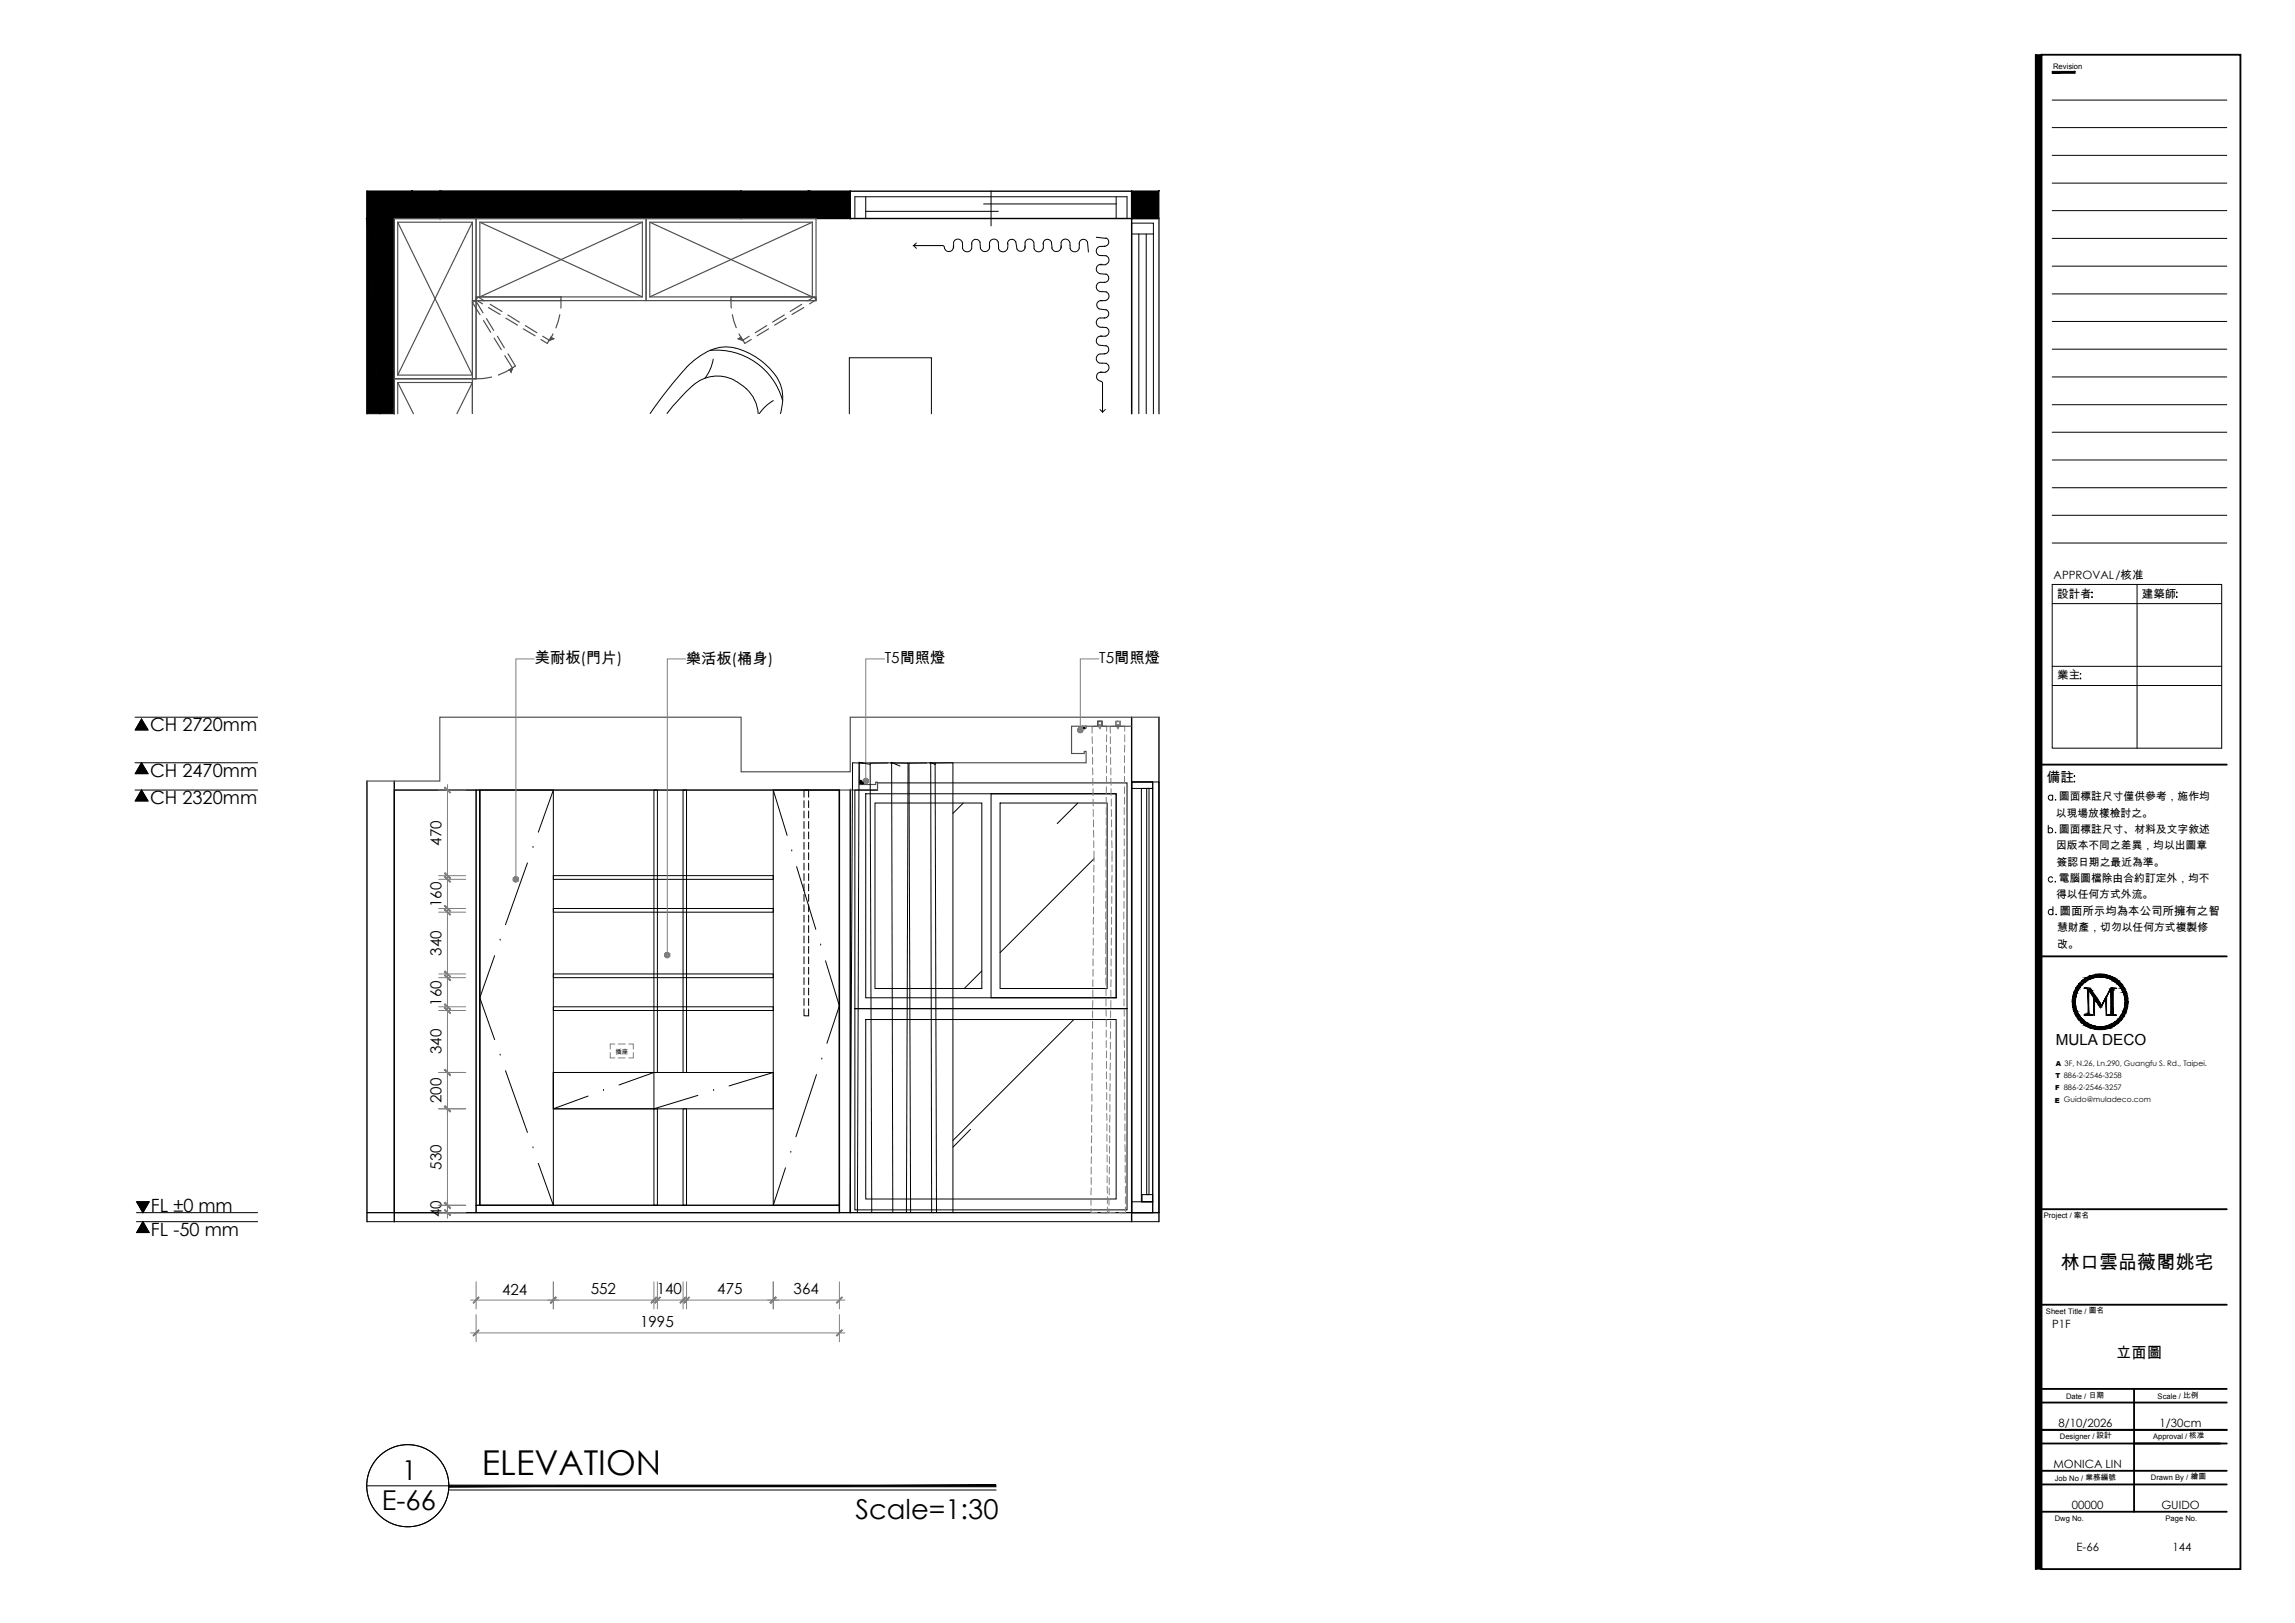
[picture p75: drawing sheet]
<svg xmlns="http://www.w3.org/2000/svg" width="420mm" height="297mm" viewBox="0 0 420 297" stroke-linecap="round" stroke-linejoin="round" font-family="sans-serif">
<defs><g id="words">
<text font-size="6.3" x="88.2" y="269.9">ELEVATION</text>
<g font-size="5">
<text x="73.6" y="270.9">1</text>
<text x="69.9" y="276.3">E-66</text>
<text x="156.6" y="278">Scale=1:30</text>
</g>
<text font-size="3.5" x="377.3" y="232.3">林口雲品薇閣姚宅</text>
<g font-size="3.3">
<text x="27.5" y="133.8">CH 2720mm</text>
<text x="27.5" y="142.1">CH 2470mm</text>
<text x="27.5" y="147.1">CH 2320mm</text>
<text x="27.6" y="221.7">FL ±0 mm</text>
<text x="27.6" y="226.2">FL -50 mm</text>
</g>
<g font-size="2.8">
<text x="97.9" y="121.4">美耐板(門片)</text>
<text x="125.6" y="121.6">樂活板(桶身)</text>
<text x="162" y="121.3">T5間照燈</text>
<text x="201.3" y="121.3">T5間照燈</text>
<text x="80.9" y="154.8" transform="rotate(-90 80.9 154.8)">470</text>
<text x="80.9" y="166.1" transform="rotate(-90 80.9 166.1)">160</text>
<text x="80.9" y="174.9" transform="rotate(-90 80.9 174.9)">340</text>
<text x="80.9" y="184.1" transform="rotate(-90 80.9 184.1)">160</text>
<text x="376.3" y="191.3">MULA DECO</text>
<text x="80.9" y="192.9" transform="rotate(-90 80.9 192.9)">340</text>
<text x="80.9" y="201.9" transform="rotate(-90 80.9 201.9)">200</text>
<text x="80.9" y="214.1" transform="rotate(-90 80.9 214.1)">530</text>
<text x="80.9" y="222.8" transform="rotate(-90 80.9 222.8)">40</text>
<text x="91.9" y="236.9">424</text>
<text x="108.2" y="236.9">552</text>
<text x="120.2" y="236.9">140</text>
<text x="131.3" y="236.9">475</text>
<text x="145.3" y="236.9">364</text>
<text x="117.2" y="242.9">1995</text>
<text x="387.4" y="248.5">立面圖</text>
</g>
<text font-size="2.5" x="374.7" y="143.2">備註</text>
<g font-size="2.1">
<text x="376" y="106">APPROVAL/核准</text>
<text x="376.6" y="109.4">設計者</text>
<text x="392.1" y="109.4">建築師</text>
<text x="376.6" y="124.3">業主</text>
<text x="377.1" y="167.4">圖面所示均為本公司所擁有之智</text>
<text x="375.7" y="243.1">P1F</text>
<text x="376.9" y="261.2">8/10/2026</text>
<text x="395.4" y="261.2">1/30cm</text>
<text x="375.9" y="268.7">MONICA LIN</text>
<text x="379.3" y="276.2">00000</text>
<text x="395.7" y="276.2">GUIDO</text>
<text x="380.2" y="283.8">E-66</text>
<text x="397.7" y="283.8">144</text>
</g>
<g font-size="2">
<text x="376.4" y="149.5">以現場放樣檢討之。</text>
<text x="376.9" y="146.5">圖面標註尺寸僅供參考，施作均</text>
<text x="376.4" y="155.4">因版本不同之差異，均以出圖章</text>
<text x="376.9" y="152.4">圖面標註尺寸、材料及文字敘述</text>
<text x="376.5" y="158.4">簽認日期之最近為準。</text>
<text x="376.9" y="161.4">電腦圖檔除由合約訂定外，均不</text>
<text x="376.4" y="164.4">得以任何方式外流。</text>
<text x="376.6" y="170.4">慧財產，切勿以任何方式複製修</text>
<text x="376.6" y="173.4">改。</text>
</g>
<g font-size="1.4">
<text x="375.9" y="12.6">Revision</text>
<text x="374.2" y="222.9">Project / 案名</text>
<text x="374.6" y="240.4">Sheet Title / 圖名</text>
<text x="378.2" y="256.1">Date / 日期</text>
<text x="395" y="256.1">Scale / 比例</text>
<text x="377.1" y="263.4">Designer / 設計</text>
<text x="394.2" y="263.4">Approval / 核准</text>
<text x="376.2" y="271">Job No / 業務編號</text>
<text x="393.8" y="270.8">Drawn By / 繪圖</text>
<text x="376.2" y="278.3">Dwg No.</text>
<text x="396.5" y="278.3">Page No.</text>
</g>
<g font-size="1.3">
<text x="376.3" y="197.3">T 886-2-2546-3258</text>
<text x="376.3" y="195.1">A 3F, N.26, Ln.290, Guangfu S. Rd., Taipei.</text>
<text x="376.2" y="201.8">E Guido@muladeco.com</text>
<text x="376.3" y="199.5">F 886-2-2546-3257</text>
</g>
<text font-size="1.2" x="112.7" y="192.8">插座</text>
</g></defs>
<!-- layer: I-ELEV4 -->
<path d="M67.2 223.6h145M67.2 221.9h145" fill="none" stroke="#000" stroke-width=".18"/>
<!-- layer: I-ELEV1 -->
<path d="M207.2 131.3v92.3M212.2 131.3v92.3M67.2 142.9v80.7M72.2 142.9v80.7M153.7 144.6v77.3M155.7 144.6v77.3" fill="none" stroke="#000" stroke-width=".25"/>
<!-- layer: I-ELEV2 -->
<path d="M207.2 132.9h-5.4v-.9h-.8v.9h-4.8v5h2.3v-.4h.3v2.1h-41.4v4h2.9v-.4h.4v1.4h-88.5M212.2 131.3h-56.5v10h-20v-10h-55.2v11.6h-13.3M155.7 144.6h.1" fill="none" stroke="#4c4c4c" stroke-width=".21"/>
<!-- layer: I-ELEV252 -->
<g fill="none" stroke="#000" stroke-width=".18">
<path d="M158.1 139.7l-2-.1-.4 82.3M159.3 139.9l-2-.4-.3 82.4M162.6 139.6l-3.3 .1 .3 82.2M163 139.6l3.2 .1-.3 82.2M169.7 139.6l-3.3 .1 .3 82.2M170.1 139.6h1.1M171.1 139.9h.1M171.2 139.9l-.8-.3 .2 82.3M72.2 144.6h15v77.3h-15zM87.2 144.6h.6v76h-.6zM96.6 157.9l-4.1 11.3M97.6 155.1h.1"/>
<path d="M101.3 144.6l-2.7 7.7M141.6 144.6l2.5 8.3M144.9 155.7h.1M145.8 158.6l3.6 11.5M147.2 145.9v-1.3h.8v1.3M147.2 146.5v1.3M147.2 148.4v1.3M147.2 150.4v1.2M147.2 152.3v1.2M147.2 154.2v1.2M147.2 156.1v1.2M147.2 158v1.2"/>
<path d="M147.2 159.9v1.2M148 146.5v1.3M148 148.4v1.3M148 150.4v1.2M148 152.3v1.2M148 154.2v1.2M148 156.1v1.2M148 158v1.2M148 159.9v1.2M156.5 144.6h4.2v-1.3h45.6v41.3h-49.8zM158.5 145.3h45.8v37.3h-45.8zM160.2 147h19.5v33.9h-19.5z"/>
<path d="M164.8 140.2l-1.6-.6 .2 82.3M181.4 145.3h22.9v37.3h-22.9zM183.1 147h19.6v33.9h-19.6zM207.2 143.1h3.8v1.2h-3.8zM207.2 143.1h3.8v78.8h-3.8zM207.2 143.1h5v78.8h-5zM209 144.3h2v75.6h-2zM209.9 144.3h.5v74.3h-.5zM90.6 174.9l-2.8 7.7 2.8 7.7M91.6 172.1h.1M147.2 161.8v1.3M147.2 163.7v1.3"/>
<path d="M147.2 165.6v1.3M147.2 167.5v1.3M147.2 169.4v1.3M147.2 171.3v1.3M147.2 173.2v1.3M147.2 175.1v1.3M147.2 177v1.3M147.2 178.9v1.3M148 161.8v1.3M148 163.7v1.3M148 165.6v1.3M148 167.5v1.3"/>
<path d="M148 169.4v1.3M148 171.3v1.3M148 173.2v1.3M148 175.1v1.3M148 177v1.3M148 178.9v1.3M150.2 173h.1M151.1 175.8l2.6 8.3-2.3 6.9M91.6 193.1h.1M92.5 195.9l4.1 11.3M110.5 199.6h.1M119.7 196.3l-6.4 2.3"/>
<path d="M130.6 199.6h.1M141.6 196.3l-8.1 2.4M147.2 184.6v1.3h.8v-1.3M147.2 180.8v1.3M147.2 182.7v1.3M148 180.8v1.3M148 182.7v1.3M149.5 196.7l-3.8 11.4M150.5 193.8h.1M156.5 184.6h49.8v36.8h-49.8zM158.5 186.6h45.8v32.8h-45.8zM97.6 210.1h.1"/>
<path d="M98.6 212.9l2.7 7.7M107.7 200.6l-6.4 2.3M127.8 200.5l-8.1 2.4M143.8 213.7l-2.2 6.9M144.8 210.9h.1M207.2 219.9h3.8v2h-3.8zM209.1 218.6h1.9v1.3h-1.9zM171.5 221.9l-.3-82.3h3.3v82.3"/>
</g>
<!-- layer: 0 -->
<g fill="none" stroke="#000" stroke-width=".18">
<path d="M375.7 18.3h32M375.7 23.4h32M375.7 28.4h32M375.7 33.5h32M375.7 38.6h32M375.7 53.8h32M375.7 48.7h32M375.7 43.6h32M375.7 58.8h32M375.7 79.1h32M375.7 74.1h32M375.7 69h32"/>
<path d="M375.7 63.9h32M375.7 84.2h32M375.7 89.3h32M375.7 94.3h32M375.7 99.4h32M375.7 107h31v29.9h-31zM375.7 110.5h31M383 108.4v.1zM383 109.2v.2zM391.2 107v29.9M398.4 108.4h.2zM398.4 109.3h.2z"/>
<path d="M375.7 121.9h31M375.7 125.5h31M380.8 123.3h.2zM380.8 124.2h.2zM176.4 147l-1.9 1.9M197.3 147l-3.8 3.7M200.3 157.2l-17.2 17.2M375 151.7a.45 .45 0 0 1 .7 0 .45 .45 0 0 1 0 .6 .45 .45 0 0 1-.7 0M375 151v1.4M375.8 145.7a.45 .45 0 0 0-.7-.1 .45 .45 0 0 0 0 .7 .45 .45 0 0 0 .7-.1M375.8 145.5v1M376.3 146.3v.2l.1-.1"/>
<path d="M376.3 152.3v.1h.1M379.7 142.1h.2zM379.7 143.1h.2zM179.7 177.7l-3.2 3.2M375.8 160.7a.45 .45 0 0 0-.7-.1 .45 .45 0 0 0 0 .7 .45 .45 0 0 0 .7-.1M375.8 166.7a.47 .47 0 0 0-.7-.1 .47 .47 0 0 0 0 .7 .47 .47 0 0 0 .7-.1M375.8 165.9v1.5M376.3 161.3v.1M376.4 167.3l-.1 .1h.2M196.6 186.6l-22.1 22.1M177.7 206.7l-3.2 3.3"/>
</g>
<!-- layer: I-ELEV-TEXT -->
<path d="M25.9 131.6l1.2 2h-2.3zM25.9 139.6l1.2 2h-2.3zM25.9 144.6l1.2 2h-2.3zM25 219.9h2.3l-1.1 2zM26.2 223.6l1.1 2h-2.3z" fill="#000" stroke="#000" stroke-width=".18"/>
<path d="M24.7 131.3h22.5M24.7 139.6h22.5M25.9 131.6l1.2 2h-2.3zM25.9 139.6l1.2 2h-2.3zM24.7 144.6h22.5M25.9 144.6l1.2 2h-2.3zM25 219.9h2.3l-1.1 2zM25 221.9h22.2M25 223.6h22.2M26.2 223.6l1.1 2h-2.3z" fill="none" stroke="#000" stroke-width=".18"/>
<!-- layer: I-ELEV5 -->
<g fill="none" stroke="#000" stroke-width=".18">
<path d="M87.8 144.6h65.9v76h-65.9zM87.8 144.6h13.5v76h-13.5zM119.7 144.6h.7v51.7h-.7zM125.1 144.6h.6v51.7h-.6zM141.6 144.6h12.1v76h-12.1zM157.6 143.2h.1M157.6 142.9l.4 .4-.1 .1-.3-.3zM157.6 142.9l-.2 .1v.2h.2l-.1 .1h.2l.1 .2 .2-.2M157.7 143.3l-.1 .1 .1-.1M157.8 143.4l-.1 .1 .1-.1M101.3 160.3h40.3v.6h-40.3zM101.3 166.3h40.3v.6h-40.3z"/>
<path d="M101.3 178.3h40.3v.6h-40.3zM101.3 184.3h40.3v.6h-40.3zM101.3 196.3h40.3v6.6h-40.3zM101.3 196.3h18.4v6.6h-18.4zM119.7 202.9h.7v17.7h-.7zM125.1 202.9h.6v17.7h-.6zM87.2 220.6h66.5v1.3h-66.5z"/>
</g>
<!-- layer: I-ELEV6 -->
<g fill="none" stroke="#808080" stroke-width=".18">
<path d="M199.9 134.8l.1 1.3M200 136.7v1.3M200 138.6v1.3M201 132h.8v.9h-.3h.2v-.7l-.4-.2-.3 .2v.7h.2h-.2zM201 132.7h.1M201.1 132.7h.2v.3h-.1l.1 .2M201.3 133.1h.1M201.3 132.9l-1.4 .1v1.2M201.3 133.1h.2M201.3 133.1v.1M201.3 133.1v.3M201.4 133.1h.1"/>
<path d="M201.4 133.4h.1M201.4 133h.1M201.4 133.1v.3M201.5 133.1l-.1 .1M201.6 132.7h.1M201.6 132.7h-.2l.1 .3-.1 .2M201.7 132.6h-.7v.1M201.7 132.6v.1M201.9 132.9h.7v.9M202.6 136.4v1.3M202.6 138.3v1.3M202.6 134.5v1.2"/>
<path d="M203.3 134.8v1.3M203.3 136.7v1.3M203.3 138.6v1.3M204.3 132h.8v.9h-.2h.1v-.7l-.4-.2-.3 .2v.7h.2h-.2zM204.3 132.7h.1M204.3 132.7v-.1h.7v.1M204.4 132.7h.2v.3h-.1l.1 .2M204.6 132.9l-1.4 .1 .1 1.2M204.6 133.1v.1M204.6 133.1h.1M204.6 133.1h.2M204.6 133.1v.3"/>
<path d="M204.7 133.1h.1M204.7 133.4h.1M204.7 133h.2M204.8 133.1l-.1 .3M204.8 133l-.1 .2M204.9 132.7h-.2v.3h.2M204.9 132.7h.1M205.2 132.9h.7v.9M205.9 138.3v1.3M205.9 134.5v1.2M205.9 136.4v1.3M200 140.5l.1 1.3"/>
<path d="M200.1 142.4v1.3M200.1 144.3v1.3M200.1 146.2l.1 1.3M200.2 148.2v1.2M200.2 150.1v1.2M200.2 152v1.2M200.2 153.9v1.2M200.3 155.8v1.9M200.3 158.3l-.1 1.3M202.5 155.4v1.3M202.5 157.3v1.3M202.5 159.2v1.3"/>
<path d="M202.5 145.9v1.3M202.5 147.8v1.3M202.5 149.7v1.3M202.5 151.6v1.3M202.5 153.5v1.3M202.6 140.2v1.3M202.6 142.1v1.3M202.6 144l-.1 1.3M203.4 140.5v1.3M203.4 142.4v1.3M203.4 144.3v1.3M203.5 146.2v1.3"/>
<path d="M203.5 148.2v1.2M203.5 150.1v1.2M203.5 152v1.2M203.5 153.9l.1 1.2M203.6 155.8v1.9M203.6 158.3v1.3M205.8 157.3v1.3M205.8 159.2v1.3M205.8 147.8v1.3M205.8 149.7v1.3M205.8 151.6v1.3M205.8 153.5v1.3"/>
<path d="M205.8 155.4v1.3M205.9 140.2v1.3M205.9 142.1v1.3M205.9 144v1.3M205.9 145.9v1.3M200.1 179.3v1.3M200.1 175.5v1.3M200.1 177.4v1.3M200.2 169.8v1.3M200.2 171.7v1.3M200.2 173.6l-.1 1.3M200.2 166v1.2"/>
<path d="M200.2 167.9v1.2M200.2 160.2v1.3M200.2 162.1v1.3M200.2 164.1v1.2M202.4 172.6v2M202.4 165v1.2M202.4 166.9v1.3M202.4 168.8v1.3M202.4 170.7v1.3M202.4 175.2v1.3M202.4 177.1v1.3M202.4 179l.1 1.3"/>
<path d="M202.5 161.1v1.3M202.5 163.1l-.1 1.2M203.4 175.5v1.3M203.4 177.4v1.3M203.4 179.3v1.3M203.5 171.7v1.3M203.5 173.6v1.3M203.5 166v1.2M203.5 167.9v1.2M203.5 169.8v1.3M203.5 162.1v1.3M203.5 164.1v1.2"/>
<path d="M203.6 160.2l-.1 1.3M205.7 172.6v2M205.7 166.9v1.3M205.7 168.8v1.3M205.7 170.7v1.3M205.7 175.2v1.3M205.7 177.1l.1 1.3M205.8 161.1v1.3M205.8 163.1v1.2M205.8 165v1.2M205.8 179v1.3M111.7 192.6v1h.9"/>
<path d="M112.6 191.1h-.9v.9M113.2 193.6h1.3M113.2 191.1h1.3M115.1 191.1h.9v.9M116 192.6v1h-.9M199.9 198.4v1.2M199.9 194.5v1.3M199.9 196.5v1.2M200 192.6l-.1 1.3M200 188.8v1.3M200 190.7v1.3M200 185v1.3"/>
<path d="M200 186.9v1.3M200.1 181.2v1.3M200.1 183.1l-.1 1.3M202.5 180.9v1.3M202.5 182.8v1.3M202.5 184.7v1.3M202.5 186.6v1.3M202.5 188.5v1.3M202.5 190.4v1.3M202.6 192.3v1.3M202.6 194.3v1.2M202.6 196.2v1.2"/>
<path d="M202.6 198.1v1.2M202.6 200v1.2M203.2 198.4v1.2M203.2 196.5v1.2M203.3 190.7v1.3M203.3 192.6v1.3M203.3 194.5l-.1 1.3M203.3 185v1.3M203.3 186.9v1.3M203.3 188.8v1.3M203.4 181.2v1.3M203.4 183.1v1.3"/>
<path d="M205.8 180.9v1.3M205.8 182.8v1.3M205.8 184.7v1.3M205.8 186.6v1.3M205.8 188.5v1.3M205.8 190.4l.1 1.3M205.9 192.3v1.3M205.9 194.3v1.2M205.9 196.2v1.2M205.9 198.1v1.2M205.9 200v1.2M199.7 219.3v1.3"/>
<path d="M199.8 217.4l-.1 1.3M199.8 213.6v1.3M199.8 215.5v1.3M199.8 211.7v1.3M199.8 209.8v1.3M199.9 207.9l-.1 1.3M199.9 204.1v1.2M199.9 206v1.2M199.9 202.2v1.2M199.9 200.3v1.2M202.6 201.9v1.2M202.6 203.8v1.2"/>
<path d="M202.6 205.7v1.3M202.6 207.6v1.3M202.6 209.5v1.3M202.7 217.1v1.3M202.7 211.4v1.3M202.7 213.3v1.3M202.7 215.2v1.3M202.7 219v1.3M203 219.3v1.3M203.1 215.5v1.3M203.1 217.4v1.3M203.1 213.6v1.3"/>
<path d="M203.1 209.8v1.3M203.1 211.7v1.3M203.2 206v1.2M203.2 207.9v1.3M203.2 204.1v1.2M203.2 200.3v1.2M203.2 202.2v1.2M205.9 201.9v1.2M206 203.8v1.2M206 205.7v1.3M206 207.6v1.3M206 209.5v1.3"/>
<path d="M206 211.4v1.3M206 213.3v1.3M206 215.2v1.3M206 217.1v1.3M206 219v1.3M199.7 221.2v.7h1.2M202.7 220.9v1.1l-1.2-.1M203 221.2v.7h1.2M206 220.9v1.1l-1.1-.1"/>
</g>
<!-- layer: I-DWGTITLE -->
<g fill="none" stroke="#000" stroke-width=".18">
<path d="M67.2 271.9h15M82.1 272.7h100.3"/>
<circle cx="74.7" cy="271.9" r="7.5"/>
</g>
<path d="M82.2 271.8v.3l100.1-.3zM82.2 272.1l100.1-.3v.3z" fill="#000" stroke="#000" stroke-width=".18"/>
<!-- layer: 0 -->
<g fill="#808080" stroke="#808080" stroke-width=".18">
<path d="M94.4 160.9v.5h-.2zM94 161.2l.2 .2 .2-.5zM93.9 160.9h.5l-.4 .3z"/>
<path d="M94 160.7l.4 .2h-.5zM94 160.7l.4 .2-.2-.4zM94.2 160.5l.2-.1v.5z"/>
<path d="M94.4 160.4l.3 .1-.3 .4zM94.7 160.5l-.3 .4 .5-.2zM94.4 160.9l.5-.2v.2z"/>
<path d="M94.4 160.9h.5v.3zM94.4 160.9l.3 .5 .2-.2zM94.4 160.9l.3 .5h-.3z"/>
<path d="M122.2 174.8v.5l-.3-.1zM121.7 175l.2 .2 .3-.4zM121.7 174.8h.5l-.5 .2z"/>
<path d="M121.7 174.5l.5 .3h-.5zM121.7 174.5l.5 .3-.3-.4zM121.9 174.4l.3-.1v.5z"/>
<path d="M122.2 174.3l.2 .1-.2 .4zM122.4 174.4l-.2 .4 .4-.3zM122.2 174.8l.4-.3v.3z"/>
<path d="M122.2 174.8h.4v.2zM122.2 174.8l.2 .4 .2-.2zM122.2 174.8l.2 .4-.2 .1z"/>
<path d="M158.5 142.9v.6l-.3-.1zM158.1 143.2l.1 .2 .3-.5zM158 142.9h.5l-.4 .3z"/>
<path d="M158.1 142.7l.4 .2h-.5zM158.1 142.7l.4 .2-.3-.4zM158.2 142.5l.3-.1v.5z"/>
<path d="M158.5 142.4l.3 .1-.3 .4zM158.8 142.5l-.3 .4 .4-.2zM158.5 142.9l.4-.2 .1 .2z"/>
<path d="M158.5 142.9h.5l-.1 .3zM158.5 142.9l.3 .5 .1-.2zM158.5 142.9l.3 .5-.3 .1z"/>
<path d="M197.8 133.6v.5h-.3zM197.4 133.8l.1 .3 .3-.5zM197.3 133.6h.5l-.4 .2z"/>
<path d="M197.4 133.4l.4 .2h-.5zM197.5 133.2l-.1 .2 .4 .2zM197.5 133.2l.3-.1v.5z"/>
<path d="M197.8 133.1l.2 .1-.2 .4zM198 133.2l-.2 .4 .4-.2zM197.8 133.6l.4-.2 .1 .2z"/>
<path d="M197.8 133.6h.5l-.1 .3zM197.8 133.6l.2 .5 .2-.2zM197.8 133.6l.2 .5h-.2z"/>
<path d="M87.6 237.4l-.9 1.1 1-1zM87.6 237.4l-.9 1.1-.1-.1z"/>
<path d="M101.7 237.4l-.9 1v.1zM101.7 237.4l.2 .1-1.1 1z"/>
<path d="M101.7 237.4l-.9 1.1 1.1-1zM101.7 237.4l-.9 1.1v-.1z"/>
<path d="M120.1 237.4l-.9 1 .1 .1zM120.1 237.4l.2 .1-1 1z"/>
<path d="M119.8 238.4l.1 .1 .9-1.1zM120.8 237.4l.1 .1-1 1z"/>
<path d="M125.5 237.4l-.9 1.1 1-1zM125.5 237.4l-.9 1.1-.1-.1z"/>
<path d="M126.2 237.4l-.9 1.1 .9-1zM126.2 237.4l-.9 1.1-.2-.1z"/>
<path d="M142 237.4l-1 1 .1 .1zM142 237.4l.1 .1-1 1z"/>
<path d="M142 237.4l-.9 1.1 1-1zM142 237.4l-.9 1.1-.1-.1z"/>
<path d="M154.1 237.4l-1 1 .1 .1zM154.1 237.4l.1 .1-1 1z"/>
<path d="M87.6 243.4l-.9 1.1 1-1zM86.6 244.4l1-1-.9 1.1z"/>
<path d="M153.1 244.4l.1 .1 .9-1.1zM154.1 243.4l.1 .1-1 1z"/>
<path d="M81.4 221.5l1 1 .1-.1zM81.4 221.5l.1-.1 1 1z"/>
<path d="M81.5 220l-.1 .2 1.1 .9zM81.4 220.2l1.1 .9-.1 .1z"/>
<path d="M81.5 220l-.1 .2 1.1 .9zM81.4 220.2l1.1 .9-.1 .1z"/>
<path d="M81.4 202.5l1 1 .1-.1zM81.4 202.5l.1-.1 1 1z"/>
<path d="M81.4 202.5l1.1 .9-1-1zM81.4 202.5l1.1 .9-.1 .1z"/>
<path d="M81.4 195.8l1 1 .1-.1zM81.4 195.8l.1-.1 1 1z"/>
<path d="M81.4 195.8l1.1 .9-1-1zM81.4 195.8l1.1 .9-.1 .1z"/>
<path d="M81.4 184.5l1 1 .1-.1zM81.4 184.5l.1-.1 1 1z"/>
<path d="M81.4 183.8l1 1 .1-.1zM81.4 183.8l.1-.1 1 1z"/>
<path d="M81.5 178.4l-.1 .1 1.1 .9zM81.4 178.5l1.1 .9-.1 .1z"/>
<path d="M81.4 177.8l1.1 .9-1-1zM81.4 177.8l1.1 .9-.1 .1z"/>
<path d="M81.4 166.5l1 1 .1-.1zM81.4 166.5l.1-.1 1 1z"/>
<path d="M81.4 165.8l1 1 .1-.1zM81.4 165.8l.1-.1 1 1z"/>
<path d="M81.4 160.5l1.1 .9-1-1zM81.4 160.5l1.1 .9-.1 .1z"/>
<path d="M81.4 159.8l1.1 .9-1-1zM81.4 159.8l1.1 .9-.1 .1z"/>
<path d="M81.4 144.1l1 1h.1zM81.4 144.1l.1-.1 1 1.1z"/>
</g>
<path d="M97.8 120.6h-3.4v40.3M125.6 120.6h-3.4v54.2M161.9 120.6h-3.4v22.3M201.2 120.6h-3.4v13" fill="none" stroke="#808080" stroke-width=".18"/>
<!-- layer: I-WALL -->
<g fill="none" stroke="#000" stroke-width=".18">
<path d="M198.1 133.3l.2 .1M198.2 133.1v.1M198.2 133.2h.1M198.2 133.1h.1M198.2 133h.1M198.2 133h.6M198.2 133.2v.1M198.3 133.4h.3M198.3 133.2h.3M198.4 133.2h.2M198.8 133.3l-.2 .1M198.8 133.1v.1"/>
<path d="M198.8 133.2h.1M198.8 133.1h.1M198.8 133h.1M198.8 133.2v.1"/>
<circle cx="198.3" cy="133.1" r=".06"/>
<circle cx="198.6" cy="133.1" r=".06"/>
</g>
<path d="M198.1 133l.1 .2M198.1 132.9h.7M198.2 133.2h.1M198.8 133.2h.1M198.8 133h.1M198.8 133.2v-.2h-.7l.1 .2M198.8 133v.2" fill="none" stroke="#808080" stroke-width=".18"/>
<!-- layer: I-ELEV-DIM -->
<g fill="none" stroke="#808080" stroke-width=".18">
<path d="M80.3 144.6h5M81.9 159.9v7.3M81.9 143.6v17.7M80.3 178.9h5M80.3 178.3h5M80.3 166.9h5M80.3 166.3h5M80.3 160.9h5M80.3 160.3h5M81.9 177.9v7.4M81.9 165.9v13.4M80.3 196.3h5"/>
<path d="M80.3 184.9h5M80.3 184.3h5M81.9 183.9v37.7M80.3 202.9h5M81.9 219.6v3.4M80.3 221.9h5M80.3 220.6h5M86.1 237.9h34.6M87.2 234.6v5M101.3 234.6v5M119.4 237.9h6.6M119.7 234.6v5"/>
<path d="M120.4 234.6v5M124.7 237.9h30M125.1 234.6v5M125.7 234.6v5M141.6 234.6v5M153.7 234.6v5M86.1 244h68.6M87.2 240.6v5M153.7 240.6v5"/>
</g>
<g fill="#000" stroke="#000" stroke-width=".18">
<path d="M75.4 35h5.1v5zM148.1 35h7.6v5z"/>
<path d="M67.2 35h8.2l-8.2 5zM67.2 40h13.3l-5.1-5z"/>
<path d="M135.7 35h12.4l-12.4 5zM135.7 40h20l-7.6-5z"/>
<path d="M212.2 35v5h-5zM207.2 35v5l5-5z"/>
</g>
<g fill="#000" stroke="#000" stroke-width=".18">
<path d="M67.2 40l2.3 35.7h-2.3z"/>
<path d="M80.5 35l55.2 5v-5zM80.5 35l55.2 5h-55.2z"/>
<path d="M72.2 40v35.7h-2.7zM67.2 40l2.3 35.7 2.7-35.7z"/>
</g>
<path d="M67.2 35v5h13.3v-5M135.7 35v5h20v-5M207.2 35v5h5" fill="none" stroke="#000" stroke-width=".25"/>
<!-- layer: I-WALL -->
<path d="M80.5 35h55.2v5h-55.2zM155.7 35h51.5v5h-51.5zM67.2 75.7v-35.7h5v35.7M207.2 75.7v-35.7h5v35.7" fill="none" stroke="#000" stroke-width=".25"/>
<!-- layer: I-WINDOW -->
<path d="M156.5 36h49.8v4h-49.8zM158.5 36v4M158.5 38.7h24.3M180.1 37.3h24.2M181.4 35v6.3M204.3 36v4M207.2 42.8h4M208.5 42.8v32.9M209.8 42.8v32.9M207.2 75.7v-34.9h4v34.9" fill="none" stroke="#000" stroke-width=".18"/>
<!-- layer: I-FURN-MLWK-H -->
<g fill="none" stroke="#4c4c4c" stroke-width=".21">
<path d="M72.2 40h15v29.3h-15zM87.2 40h31.1v15h-31.1zM118.3 40h31.1v15h-31.1zM72.8 40.7h13.7v28h-13.7zM72.8 40.7l13.7 28M86.5 55h.7v14.3h-.7zM86.5 40.7l-13.7 28M87.2 54.3h15.5v.7h-15.5zM87.8 40.7h29.8v13.6h-29.8zM87.8 40.7l29.8 13.6M88.4 57.3l-1.3-2.3-.6 .4 1.4 2.2M88.5 58.7l1.3 2.1"/>
<path d="M88.7 55.1l-1.2-.8-.3 .6 1.1 .7M89.1 58.3l1.3 2.2M89.4 56.3l2.2 1.3M89.7 55.7l2.2 1.3M92.6 58.2l2.1 1.3M93 57.6l2.1 1.4M96.2 59.6l2.1 1.3M102.5 57.6l-.7 2.4M102.7 54.8v1.6M117.6 40.7l-29.8 13.6M119 40.7h29.7v13.6h-29.7zM119 40.7l29.7 13.6"/>
<path d="M133.8 54.3h15.6v.7h-15.6zM133.8 54.8l.1 1.6M134.1 57.6l.7 2.4M140.4 59.6l-2.1 1.3M143.6 57.6l-2.2 1.4M143.9 58.2l-2.1 1.3M146.8 55.7l-2.1 1.3M147.2 56.3l-2.2 1.3M147.9 55.1l1.2-.8 .3 .6-1.2 .7M148.7 40.7l-29.7 13.6M72.2 75.7v-6.4h14.3v6.4v-5.7h-13.7v5.7M72.8 70l2.9 5.7"/>
<path d="M86.5 70l-2.8 5.7M90 69l-1.6 .3h-1.4M90.5 61.9l1.3 2.1M91.1 61.5l1.2 2.2M93 64.8l1.4 2.2-.6 .3-1.4-2.2M93.9 67.3l-.3 .8-.3-.5M93.9 67.3l-1.2 .7-1.5 .7M95.8 60.2l2.2 1.3M99.4 61.5l1.1 .8-.3 .6-1.2-.8M100.9 61.8l.4 .2-.8 .3M101.2 61.1l-.7 1.3M135.3 61.1l.8 1.3"/>
<path d="M135.6 61.8l-.4 .2 .8 .3M137.2 61.5l-1.2 .8 .4 .6 1.1-.8M140.7 60.2l-2.1 1.3"/>
</g>
<!-- layer: DS-DRAPERY -->
<g fill="none" stroke="#000" stroke-width=".18">
<path d="M167.3 44.9l.5 .6M167.8 44.5l-.5 .4h5.3l.3 .3M174.5 45a.83 .83 0 0 1-.7 1 .83 .83 0 0 1-.9-.7M176.1 44.3a.83 .83 0 0 0-.8-.5 .83 .83 0 0 0-.7 .6v1M176.2 44.3v1.2M176.2 45h.1M177.9 44.6v.8a.87 .87 0 0 1-.8 .7 .87 .87 0 0 1-.9-.7M179.4 44.3l.1 1.1M179.4 44.3a.78 .78 0 0 0-.9-.5 .78 .78 0 0 0-.6 .9M181.1 45.4l.1-1a.83 .83 0 0 1 .7-.6 .83 .83 0 0 1 .8 .5l.1 1.2M181.2 45a.87 .87 0 0 1-.7 1 .87 .87 0 0 1-1-.6M182.8 45h.1"/>
<path d="M184.5 45.4a.87 .87 0 0 1-.9 .7 .87 .87 0 0 1-.8-.7M184.5 44.6v.8M186 44.3l.2 1.3a.78 .78 0 0 0 1 .4 .78 .78 0 0 0 .4-1M186 44.3a.78 .78 0 0 0-.9-.5 .78 .78 0 0 0-.7 .9M189.2 44.3a.83 .83 0 0 0-.8-.5 .83 .83 0 0 0-.8 .6l.1 1M189.3 44.3v1.1a.87 .87 0 0 0 .9 .7 .87 .87 0 0 0 .8-.7v-.8M189.3 45h.1M192.5 44.3l.1 1.1M192.5 44.3a.78 .78 0 0 0-.9-.5 .78 .78 0 0 0-.6 .9M194.2 45a.87 .87 0 0 1-.6 1 .87 .87 0 0 1-1-.6M194.3 44.4v1M195.8 44.3a.83 .83 0 0 0-.8-.5 .83 .83 0 0 0-.7 .6"/>
<path d="M195.9 44.3v1.2M195.9 45h.1M197.6 44.6v.8a.87 .87 0 0 1-.8 .7 .87 .87 0 0 1-.9-.7M199.1 44.3l.2 1.8M199.1 44.3a.78 .78 0 0 0-.9-.5 .78 .78 0 0 0-.6 .9M200.7 43.4l1.8 .2M201.2 56.5l1.3 .2M201.4 46.8h1.1M201.4 53.4h1.1M201.4 59.9h1.1M201.4 45.1a.87 .87 0 0 0-.7 .8 .87 .87 0 0 0 .6 .9M201.4 51.7a.87 .87 0 0 0-.7 .8 .87 .87 0 0 0 .6 .8"/>
<path d="M201.4 58.2a.87 .87 0 0 0-.7 .8 .87 .87 0 0 0 .6 .9M201.4 48.5h1M201.4 50.1l1.1 .1M201.4 51.7h.9M201.4 58.2h.9M201.8 48.4a.87 .87 0 0 0-1.1 .7 .87 .87 0 0 0 .7 1M201.8 55a.78 .78 0 0 0-1 .5 .78 .78 0 0 0 .4 1M201.8 46.8h.1M201.8 53.3h.1M201.8 59.9h.1M202.3 45.1h-.9M202.4 43.5a.78 .78 0 0 1 .6 .9 .78 .78 0 0 1-.9 .7"/>
<path d="M202.4 50.1a.78 .78 0 0 1 .6 .9 .78 .78 0 0 1-.9 .7M202.4 56.7a.78 .78 0 0 1 .6 .9 .78 .78 0 0 1-.9 .6M202.5 46.8a.83 .83 0 0 1 .5 .8 .83 .83 0 0 1-.6 .8M202.5 53.4a.83 .83 0 0 1 .5 .8 .83 .83 0 0 1-.6 .8h-1M202.5 59.9a.83 .83 0 0 1 .5 .8 .83 .83 0 0 1-.6 .8M201.4 66.4l1.1 .1M201.4 75l.4 .4M201.4 64.8a.87 .87 0 0 0-.7 .8 .87 .87 0 0 0 .6 .9M201.4 63.2l1.1 .1M201.4 61.5h1M201.4 68.1h1M201.5 69.8l.3 .3v5.3l.6-.4"/>
<path d="M201.8 68.1a.83 .83 0 0 0-1 .7 .83 .83 0 0 0 .7 .9M201.8 61.5a.87 .87 0 0 0-1.1 .7 .87 .87 0 0 0 .7 1M201.8 66.5h.1M202.3 64.8h-.9M202.4 63.2a.78 .78 0 0 1 .6 .9 .78 .78 0 0 1-.9 .7M202.5 66.5a.83 .83 0 0 1 .5 .8 .83 .83 0 0 1-.6 .8"/>
</g>
<!-- layer: I-FURN-LOOSE -->
<path d="M126.8 70.5a38.5 38.5 0 0 0-4.7 5.2M130.1 64.1a16.8 16.8 0 0 0-6.5 5.6l-4.6 6M130.6 65.7l-.6 1.9-1 1.7M134.4 69.6a6.7 6.7 0 0 0-7.5 .9M134.5 69.6a7.4 7.4 0 0 1 4.3 6.1M134.7 63.7l-2-.2-1.3 .2-1.3 .4a12.6 12.6 0 0 1 13.1 9.1M134.7 63.7a12.6 12.6 0 0 1 8.2 6.8 9.4 9.4 0 0 1 0 5.2M141.6 73.3l-1.4 1.1-1.2 1.3M155.5 75.7v-10.2h15v10.2" fill="none" stroke="#000" stroke-width=".18"/>
<!-- layer: I-FURN-MLWK-H -->
<g fill="#4c4c4c" stroke="#4c4c4c" stroke-width=".18">
<path d="M100.9 61.8l-.4 .5 .4-.1zM100.9 61.8l.4 .2-.4 .2z"/>
<path d="M135.6 61.8l.4 .5-.4-.1zM135.2 62l.4 .2v-.4z"/>
<path d="M93.3 67.6l.6-.3-.2 .3zM93.3 67.6l.3 .5 .1-.5z"/>
</g>
<!-- layer: ref -->
<path d="M212.2 40v35.7" fill="none" stroke="#808080" stroke-width=".18"/>
<!-- layer: 0 -->
<g fill="#000" stroke="#000" stroke-width=".18">
<path d="M383.6 178.3h1.8zM382.9 188.2h3.2l-.7 .2zM384.4 184.3h.3l-.1 .2z"/>
<path d="M372.7 10v277.2l1-277.2zM373.7 10v277.2h-1z"/>
<path d="M375.7 13.4h4.2v-.3zM375.7 13.1h4.2l-4.2 .3z"/>
<path d="M381.2 179.5l-.3 .6 .7-.6zM381.2 179.5l-.3 .6h-.3z"/>
<path d="M381.2 179.4h.4zM381.2 179.4l.4 .1z"/>
<path d="M381.6 179.7l-.4 .5 .6-.5zM381 180.2l.6-.5-.4 .5z"/>
<path d="M381.7 179.6h.2zM381.7 179.6l.1 .1h-.2z"/>
<path d="M381.8 179l-.2 .4 .7-.4zM381.2 179.4l.6-.4-.2 .4z"/>
<path d="M382.3 179.3l-.4 .3 .5-.3zM381.7 179.6l.6-.3-.4 .3z"/>
<path d="M381.9 178.9h.6zM381.8 179h.5z"/>
<path d="M382.4 179.2h.3zM382.3 179.3h.1z"/>
<path d="M382.4 178.7l.1 .2 .7-.2zM381.9 178.9l.5-.2 .1 .2z"/>
<path d="M382.7 179.2l.5-.2h-.3zM382.4 179.2l.5-.2-.2 .2z"/>
<path d="M383.2 178.9h.6zM382.9 179h.3z"/>
<path d="M382.7 178.5l.5 .2 .7-.2zM382.4 178.7l.3-.2 .5 .2z"/>
<path d="M382.9 178.5h1.1zM382.7 178.5h1.2z"/>
<path d="M383.5 178.8h.5zM383.2 178.9h.6z"/>
<path d="M384 178.7l1.5 .1zM383.5 178.8l.5-.1 1.5 .1z"/>
<path d="M383.6 178.3l2.5 .2-.7-.2zM382.9 178.5l.7-.2 2.5 .2z"/>
<path d="M384.9 178.8l.9 .1zM384.9 178.8l.9 .1z"/>
<path d="M385.2 178.9l.8 .1zM385.2 178.9l.8 .1z"/>
<path d="M385.7 179l.9 .2zM385.7 179l.9 .2z"/>
<path d="M384.9 178.5h1.3zM384.9 178.5h1.3z"/>
<path d="M385.1 178.5l1.4 .2-.3-.2zM385.1 178.5l1.4 .2z"/>
<path d="M385.8 178.7l1.3 .2-.6-.2zM385.8 178.7l1.3 .2h-.7z"/>
<path d="M386.3 179.2l.4 .1zM386.3 179.2l.4 .1z"/>
<path d="M386.5 179.3l.8 .3zM386.5 179.3l.8 .3z"/>
<path d="M386.4 178.9l.8 .1zM386.4 178.9l.8 .1z"/>
<path d="M386.6 179l1.2 .4-.6-.4zM386.6 179l1.2 .4h-.4z"/>
<path d="M387.1 179.6l.3 .1zM387.1 179.6l.3 .1z"/>
<path d="M387.2 179.7l.7 .5-.5-.5zM387.2 179.7l.7 .5h-.1z"/>
<path d="M387.4 179.4l.4 .1zM387.4 179.4l.4 .1z"/>
<path d="M387.4 179.5l1 .6-.6-.6zM387.4 179.5l1 .6h-.3z"/>
<path d="M379.5 182.5h.2zM379.5 182.5h.2z"/>
<path d="M379.5 184.3h.2zM379.5 184.3h.2z"/>
<path d="M379.4 183.4l.3 .9-.1-.9zM379.4 183.4l.3 .9h-.2z"/>
<path d="M379.7 185.1h.3zM379.7 185.1h.3z"/>
<path d="M379.5 182.5l.1 .9 .1-.9zM379.5 182.5l.1 .9h-.2z"/>
<path d="M379.5 184.3l.5 .8-.3-.8zM379.5 184.3l.5 .8h-.3z"/>
<path d="M379.9 182.5h.1zM379.9 182.5h.1z"/>
<path d="M379.9 184.2h.1zM379.9 184.2h.1z"/>
<path d="M379.8 183.4l.2 .8-.1-.8zM379.8 183.4l.2 .8h-.1z"/>
<path d="M379.7 181.6h.3zM379.7 181.6h.3z"/>
<path d="M379.7 181.6v.9l.3-.9zM379.7 181.6v.9h-.2z"/>
<path d="M379.7 185.1l.7 .8-.4-.8zM379.7 185.1l.7 .8h-.3z"/>
<path d="M379.9 182.5v.9l.1-.9zM379.9 182.5v.9h-.1z"/>
<path d="M379.9 184.2l.3 .8-.2-.8zM379.9 184.2l.3 .8h-.1z"/>
<path d="M380.1 180.8h.3zM380.1 180.8h.3z"/>
<path d="M380.1 185.9h.3zM380.1 185.9h.3z"/>
<path d="M380.1 181.7l-.1 .8 .2-.8zM380.1 181.7l-.1 .8h-.1z"/>
<path d="M380.1 185l.1 .1zM380.1 185l.1 .1z"/>
<path d="M380.2 185.1l.4 .6zM380.2 185.1l.4 .6h-.1z"/>
<path d="M380.1 180.8l-.1 .8 .4-.8zM380.1 180.8l-.1 .8h-.3z"/>
<path d="M380.1 185.9l.8 .7-.5-.7zM380.1 185.9l.8 .7h-.3z"/>
<path d="M380.6 186.6h.3zM380.6 186.6h.3z"/>
<path d="M380.5 181l-.3 .7 .4-.7zM380.5 181l-.3 .7z"/>
<path d="M380.5 185.7l.2 .1zM380.5 185.7l.2 .1z"/>
<path d="M380.5 180.9h.2zM380.5 180.9l.1 .1z"/>
<path d="M380.5 185.8l.6 .6zM380.5 185.8l.6 .6z"/>
<path d="M380.6 180.1h.3zM380.6 180.1h.3z"/>
<path d="M380.6 180.1l-.2 .7 .5-.7zM380.6 180.1l-.2 .7h-.3z"/>
<path d="M380.6 186.6l1 .6-.7-.6zM380.6 186.6l1 .6h-.4z"/>
<path d="M381 180.3l-.3 .6 .4-.6zM381 180.3l-.3 .6h-.2z"/>
<path d="M381 186.4l.2 .1zM381 186.4l.2 .1z"/>
<path d="M381 180.2h.2zM381 180.2l.1 .1z"/>
<path d="M381 186.5l.8 .5-.6-.5zM381 186.5l.8 .5h-.2z"/>
<path d="M381.2 187.2l.4 .1zM381.2 187.2l.4 .1z"/>
<path d="M381.2 187.3l1.1 .4-.7-.4zM381.2 187.3l1.1 .4h-.5z"/>
<path d="M381.6 187l.3 .1zM381.6 187l.3 .1z"/>
<path d="M381.7 187.1l.7 .3zM381.7 187.1l.7 .3z"/>
<path d="M381.8 187.7l.7 .1zM381.8 187.7l.7 .1z"/>
<path d="M382.3 181.3l.1 4.1v-4.1zM382.3 181.3l.1 4.1h-.1z"/>
<path d="M382.3 185.4l.1 .1zM382.3 185.4l.1 .1z"/>
<path d="M382.3 185.5l.1 .1zM382.3 185.5l.1 .1z"/>
<path d="M382.3 185.6h.1zM382.2 185.6h.2z"/>
<path d="M382.2 185.6l.3 .1zM382.2 185.6l.3 .1z"/>
<path d="M382.3 187.4l.4 .1zM382.3 187.4l.4 .1z"/>
<path d="M382.2 185.7h.3zM382.2 185.7h.3z"/>
<path d="M382.2 185.7h.4zM382.2 185.7h.4z"/>
<path d="M381.9 187.8l1.3 .2-.7-.2zM381.9 187.8l1.3 .2h-.8z"/>
<path d="M382.1 185.7h.5zM382.1 185.7h.5z"/>
<path d="M382.1 185.7h.6zM382.1 185.7h.6z"/>
<path d="M382.1 185.7h.6zM382 185.7h.7z"/>
<path d="M381.6 180.8l1.1 .1zM381.6 180.8l1.1 .1z"/>
<path d="M382.4 187.5l.8 .2zM382.4 187.5l.8 .2z"/>
<path d="M382 180.9l.9 .3-.2-.3zM382 180.9l.9 .3h-.6z"/>
<path d="M382.9 188.2l.7 .2h1.8zM383.6 188.4h1.8z"/>
<path d="M382.3 181.2l.6 .1zM382.3 181.2l.6 .1z"/>
<path d="M382.4 181.3l1.5 1.4-1-1.4zM382.4 181.3l1.5 1.4h-.6z"/>
<path d="M381.6 185.7l1.6 .1zM381.6 185.7l1.6 .1z"/>
<path d="M382.4 188l1.5 .2zM382.4 188l1.5 .2h-1.2z"/>
<path d="M382.9 187.7l.9 .2zM382.9 187.7l.9 .2z"/>
<path d="M383.3 182.8l.2 .6v-.6zM383.3 182.8l.2 .6h-.2z"/>
<path d="M383.3 183.4l.2 2.4v-2.4zM383.3 183.4l.2 2.4h-.2z"/>
<path d="M383.2 187.9h.8zM383.2 187.9h.8z"/>
<path d="M382.7 188.2h1.3zM382.7 188.2h1.3z"/>
<path d="M383.3 182.7l.7 .1-.1-.1zM383.3 182.7l.7 .1h-.7z"/>
<path d="M383.5 182.8l.8 .6-.3-.6zM383.5 182.8l.8 .6h-.5z"/>
<path d="M383.8 183.4l.9 .6-.4-.6zM383.8 183.4l.9 .6h-.5z"/>
<path d="M384.2 184l.5 .3 .2-.3zM384.2 184l.5 .3h-.3z"/>
<path d="M383.5 187.9l1.4 .1 .6-.1zM383.5 187.9l1.4 .1z"/>
<path d="M385.5 182.6l-.6 1.4zM385.5 182.6l-.6 1.4h-.2z"/>
<path d="M385.6 182.4l.1 .2zM385.6 182.4l.1 .2h-.2z"/>
<path d="M385.6 182.6l.1 3.2zM385.6 182.6l.1 3.2z"/>
<path d="M385.2 187.9h.6zM384.9 187.9h.6z"/>
<path d="M385.7 187.7l.1 .2 .2-.2zM385.2 187.9l.5-.2 .1 .2z"/>
<path d="M385.1 188.2h1.1zM384.9 188.2h1.2z"/>
<path d="M386.3 181l-.6 1.4zM386.3 181l-.7 1.4z"/>
<path d="M385.8 188l.4 .2 .3-.2zM385.1 188.2l.7-.2 .4 .2z"/>
<path d="M386 187.7l.6-.2h-.3zM385.7 187.7l.6-.2-.3 .2z"/>
<path d="M386.5 187.4h.2zM386.3 187.5h.3z"/>
<path d="M386.4 181.2l.5 4.2v-4.2zM386.4 181.2l.5 4.2h-.5z"/>
<path d="M386.4 185.4l.5 .1zM386.4 185.4l.5 .1z"/>
<path d="M386.4 185.5l.5 .1zM386.4 185.5l.5 .1z"/>
<path d="M386.4 185.6h.5zM386.4 185.6h.5z"/>
<path d="M386.4 185.6l.6 .1zM386.4 185.6l.6 .1z"/>
<path d="M386.4 185.7h.6zM386.4 185.7h.6z"/>
<path d="M386.3 185.7h.7zM386.3 185.7h.7z"/>
<path d="M386.3 185.7h.8zM386.3 185.7h.8z"/>
<path d="M386.4 181l.5 .2 .2-.2zM386.4 181l.5 .2h-.5z"/>
<path d="M386.4 187.8l.1 .2 .6-.2zM385.8 188l.6-.2 .1 .2z"/>
<path d="M386.4 180.9h.7zM386.4 180.9l.7 .1h-.8z"/>
<path d="M386.2 185.7h.9zM386.2 185.7h.9z"/>
<path d="M386.2 185.7h1zM386.1 185.7h1.1z"/>
<path d="M386.6 187.7h.6zM386.4 187.8h.7z"/>
<path d="M386.7 187.4l.6-.3h-.2zM386.5 187.4l.6-.3-.4 .3z"/>
<path d="M387.2 187h.2zM387.1 187.1h.2z"/>
<path d="M386.4 180.8l1 .1zM386.4 180.8l1 .1h-1z"/>
<path d="M385.9 185.7l1.5 .1zM385.9 185.7l1.5 .1z"/>
<path d="M387.4 187.3l-.2 .4 .6-.4zM386.6 187.7l.8-.4-.2 .4z"/>
<path d="M387.4 187.2h.4zM387.4 187.2l.4 .1z"/>
<path d="M387.8 180.2l.2 .1zM387.8 180.2l.2 .1z"/>
<path d="M387.8 186.5l-.4 .5 .5-.5zM387.2 187l.6-.5-.4 .5z"/>
<path d="M387.9 180.3l.6 .6-.5-.6zM387.9 180.3l.6 .6h-.2z"/>
<path d="M387.9 186.4h.1zM387.9 186.4v.1h-.1z"/>
<path d="M388.1 186.6h.3zM388.1 186.6h.3z"/>
<path d="M388.1 180.1h.3zM388.1 180.1h.3z"/>
<path d="M388.1 180.1l.8 .7-.5-.7zM388.1 180.1l.8 .7h-.3z"/>
<path d="M388.1 186.6l-.3 .6 .6-.6zM387.4 187.2l.7-.6-.3 .6z"/>
<path d="M388.3 180.9l.2 .1zM388.3 180.9l.2 .1z"/>
<path d="M388.3 185.8l-.3 .6 .5-.6zM388.3 185.8l-.3 .6h-.1z"/>
<path d="M388.4 181l.4 .7-.3-.7zM388.4 181l.4 .7h-.1z"/>
<path d="M388.4 185.7h.1zM388.4 185.7l.1 .1z"/>
<path d="M388.6 180.8h.3zM388.6 180.8h.3z"/>
<path d="M388.6 185.9h.3zM388.6 185.9h.3z"/>
<path d="M388.7 181.7h.2zM388.7 181.7h.2z"/>
<path d="M388.7 185.1l-.2 .6 .3-.6zM388.7 185.1l-.2 .6h-.1z"/>
<path d="M388.7 181.7l.4 .8-.2-.8zM388.7 181.7l.4 .8h-.1z"/>
<path d="M388.7 185h.2zM388.7 185l.1 .1z"/>
<path d="M388.6 180.8l.7 .8-.4-.8zM388.6 180.8l.7 .8h-.3z"/>
<path d="M388.6 185.9l-.2 .7 .5-.7zM388.6 185.9l-.2 .7h-.3z"/>
<path d="M389 182.5h.1zM389 182.5h.1z"/>
<path d="M389 184.2h.1zM389 184.2h.1z"/>
<path d="M389 185.1h.3zM389 185.1h.3z"/>
<path d="M389 182.5l.2 .9-.1-.9zM389 182.5l.2 .9h-.2z"/>
<path d="M389 184.2l-.1 .8 .2-.8zM389 184.2l-.1 .8h-.2z"/>
<path d="M389 183.4l.1 .8 .1-.8zM389 183.4l.1 .8h-.1z"/>
<path d="M389.3 182.5h.2zM389.3 182.5h.2z"/>
<path d="M389.3 184.3h.2zM389.3 184.3h.2z"/>
<path d="M389 181.6h.3zM389 181.6h.3z"/>
<path d="M389 181.6l.5 .9-.2-.9zM389 181.6l.5 .9h-.2z"/>
<path d="M389 185.1l-.1 .8 .4-.8zM389 185.1l-.1 .8h-.3z"/>
<path d="M389.3 182.5l.3 .9-.1-.9zM389.3 182.5l.3 .9h-.3z"/>
<path d="M389.3 184.3v.8l.2-.8zM389.3 184.3v.8h-.3z"/>
<path d="M389.3 183.4l.2 .9 .1-.9zM389.3 183.4l.2 .9h-.2z"/>
</g>
<g fill="none" stroke="#000" stroke-width=".34">
<path d="M372.7 10v277.2M373.7 10h36.5v277.2h-36.5zM373.7 10v277.2M373.7 139.9h34M373.7 175h34M373.7 221.3h34M373.7 238.8h34M373.7 256.7h34M373.7 254.2h34M390.7 254.2v22.5M373.7 264.2h34M373.7 261.7h34"/>
<path d="M373.7 276.7h34M373.7 269.2h34M373.7 271.7h34"/>
</g>
<use href="#words"/>
</svg>
